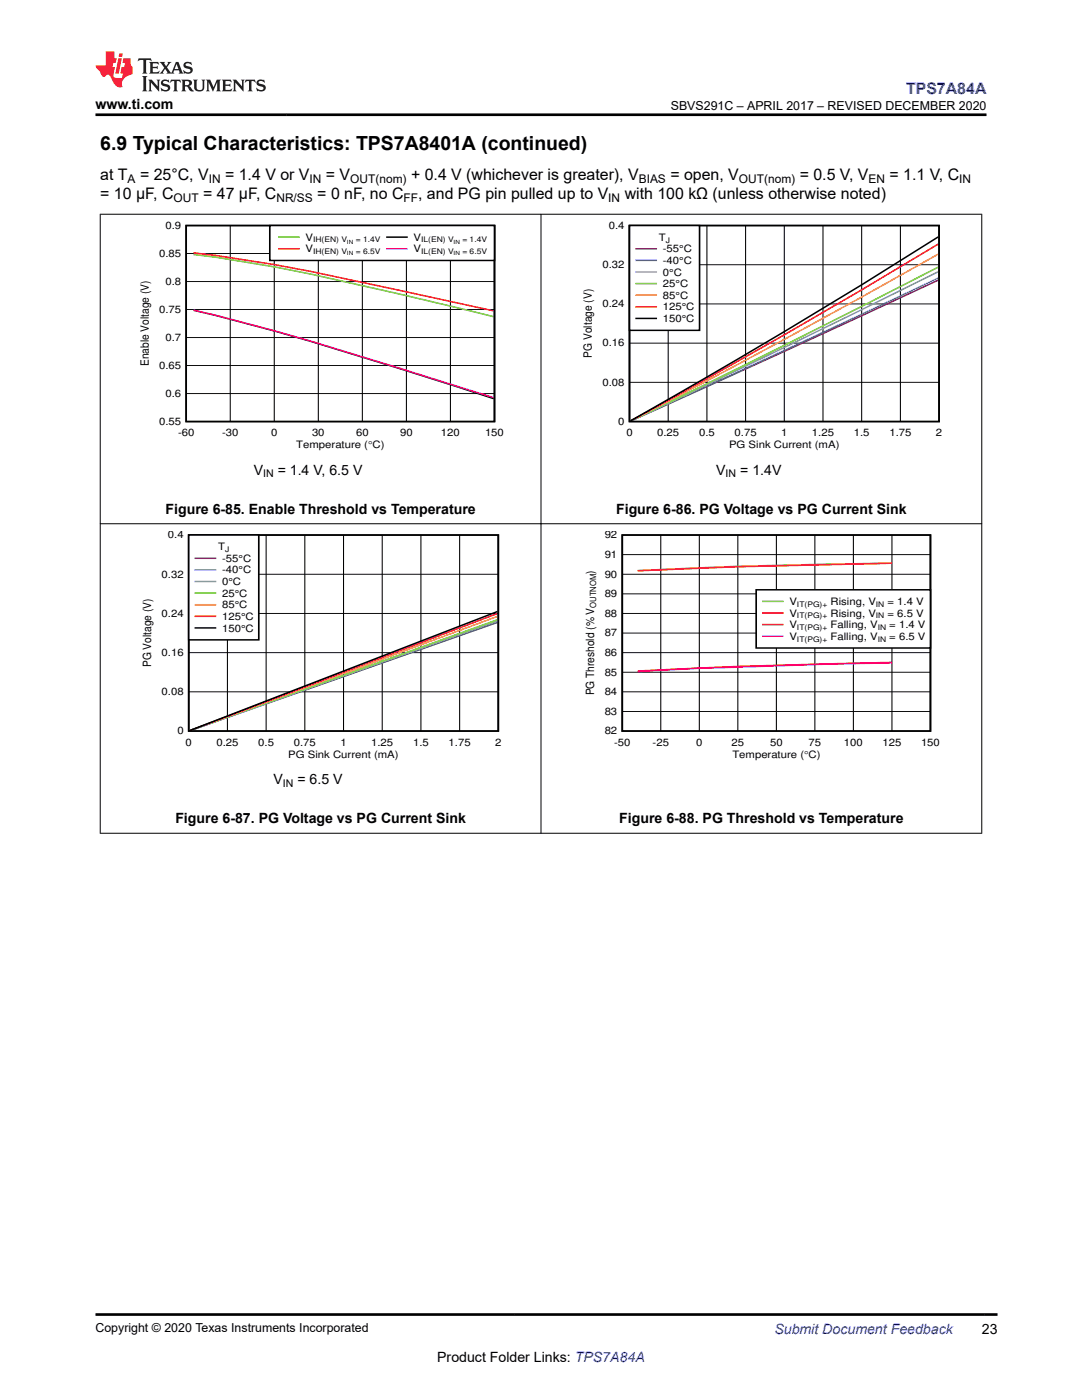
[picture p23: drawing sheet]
<svg xmlns="http://www.w3.org/2000/svg" width="216mm" height="279mm" viewBox="0 0 216 279" stroke-linecap="round" stroke-linejoin="round" font-family="sans-serif">
<defs><g id="words">
<text font-size="3.9" x="20" y="29.9">6.9 Typical Characteristics: TPS7A8401A (continued)</text>
<text font-size="3.2" fill="#00f" x="180.8" y="18.7">TPS7A84A</text>
<g font-size="3.2">
<text x="20" y="35.8">at T</text>
<text x="27.9" y="35.8">= 25°C, V</text>
<text x="44.9" y="35.8">= 1.4 V or V</text>
<text x="65" y="35.8">= V</text>
<text x="82" y="35.8">+ 0.4 V (whichever is greater), V</text>
<text x="133.8" y="35.8">= open, V</text>
<text x="159.6" y="35.8">= 0.5 V, V</text>
<text x="177.5" y="35.8">= 1.1 V, C</text>
<text x="20" y="39.6">= 10 μF, C</text>
<text x="40.5" y="39.6">= 47 μF, C</text>
<text x="63.3" y="39.6">= 0 nF, no C</text>
<text x="83.4" y="39.6">, and PG pin pulled up to V</text>
<text x="124.6" y="39.6">with 100 kΩ (unless otherwise noted)</text>
</g>
<g font-size="2.8">
<text x="19" y="21.8">www.ti.com</text>
<text x="50.6" y="94.7">V</text>
<text x="55.4" y="94.7">= 1.4 V, 6.5 V</text>
<text x="142.9" y="94.7">V</text>
<text x="147.7" y="94.7">= 1.4V</text>
<text x="33" y="102.5">Figure 6-85. Enable Threshold vs Temperature</text>
<text x="122.9" y="102.5">Figure 6-86. PG Voltage vs PG Current Sink</text>
<text x="54.6" y="156.5">V</text>
<text x="59.4" y="156.5">= 6.5 V</text>
<text x="35" y="164.3">Figure 6-87. PG Voltage vs PG Current Sink</text>
<text x="123.6" y="164.3">Figure 6-88. PG Threshold vs Temperature</text>
<text x="195.9" y="266.1">23</text>
<text x="87.2" y="271.7">Product Folder Links: TPS7A84A</text>
</g>
<text font-size="2.8" fill="#00f" x="154.5" y="266.2">Submit Document Feedback</text>
<g font-size="2.5">
<text x="133.8" y="21.9">SBVS291C – APRIL 2017 – REVISED DECEMBER 2020</text>
<text x="19" y="265.9">Copyright © 2020 Texas Instruments Incorporated</text>
</g>
<g font-size="2.4">
<text x="25.5" y="36.5">A</text>
<text x="34.6" y="40.3">OUT</text>
<text x="41.7" y="36.5">IN</text>
<text x="55.2" y="40.3">NR/SS</text>
<text x="61.8" y="36.5">IN</text>
<text x="69.9" y="36.5">OUT(nom)</text>
<text x="80.5" y="40.3">FF</text>
<text x="121.4" y="40.3">IN</text>
<text x="127.5" y="36.5">BIAS</text>
<text x="147.4" y="36.5">OUT(nom)</text>
<text x="173.3" y="36.5">EN</text>
<text x="191.4" y="36.5">IN</text>
</g>
<g font-size="2.3">
<text x="118.1" y="71.4" transform="rotate(-90 118.1 71.4)">PG Voltage (V)</text>
<text x="29.7" y="73.1" transform="rotate(-90 29.7 73.1)">Enable Voltage (V)</text>
<text x="118.6" y="114.5" transform="rotate(-90 118.6 114.5)">)</text>
<text x="30.2" y="133.1" transform="rotate(-90 30.2 133.1)">PG Voltage (V)</text>
<text x="118.6" y="138.8" transform="rotate(-90 118.6 138.8)">PG Threshold (% V</text>
</g>
<g font-size="2.1">
<text x="52.5" y="95.3">IN</text>
<text x="144.8" y="95.3">IN</text>
<text x="56.5" y="157.1">IN</text>
</g>
<g font-size="2">
<text x="33" y="45.7">0.9</text>
<text x="121.5" y="45.7">0.4</text>
<text x="31.7" y="51.3">0.85</text>
<text x="61" y="48">V</text>
<text x="61" y="50.4">V</text>
<text x="82.5" y="48">V</text>
<text x="82.5" y="50.4">V</text>
<text x="120.2" y="53.5">0.32</text>
<text x="131.5" y="48.1">T</text>
<text x="132.3" y="50.4">-55°C</text>
<text x="132.3" y="52.7">-40°C</text>
<text x="33" y="56.9">0.8</text>
<text x="132.3" y="55">0°C</text>
<text x="132.3" y="57.3">25°C</text>
<text x="132.3" y="59.6">85°C</text>
<text x="31.7" y="62.4">0.75</text>
<text x="120.2" y="61.3">0.24</text>
<text x="132.3" y="61.9">125°C</text>
<text x="132.3" y="64.3">150°C</text>
<text x="33" y="68">0.7</text>
<text x="120.2" y="69.1">0.16</text>
<text x="31.7" y="73.6">0.65</text>
<text x="120.2" y="77">0.08</text>
<text x="33" y="79.2">0.6</text>
<text x="31.7" y="84.8">0.55</text>
<text x="35.5" y="87.1">-60</text>
<text x="44.3" y="87.1">-30</text>
<text x="54.1" y="87.1">0</text>
<text x="59.1" y="89.4">Temperature (qC)</text>
<text x="62.3" y="87.1">30</text>
<text x="71" y="87.1">60</text>
<text x="79.8" y="87.1">90</text>
<text x="88" y="87.1">120</text>
<text x="96.8" y="87.1">150</text>
<text x="123.4" y="84.8">0</text>
<text x="125" y="87.1">0</text>
<text x="131.1" y="87.1">0.25</text>
<text x="139.5" y="87.1">0.5</text>
<text x="145.5" y="89.4">PG Sink Current (mA)</text>
<text x="146.6" y="87.1">0.75</text>
<text x="155.9" y="87.1">1</text>
<text x="162" y="87.1">1.25</text>
<text x="170.4" y="87.1">1.5</text>
<text x="177.5" y="87.1">1.75</text>
<text x="186.8" y="87.1">2</text>
<text x="33.5" y="107.4">0.4</text>
<text x="120.7" y="107.4">92</text>
<text x="43.5" y="109.8">T</text>
<text x="44.3" y="112.1">-55°C</text>
<text x="120.7" y="111.4">91</text>
<text x="32.3" y="115.3">0.32</text>
<text x="44.3" y="114.4">-40°C</text>
<text x="44.3" y="116.8">0°C</text>
<text x="44.3" y="119.1">25°C</text>
<text x="120.7" y="119.2">89</text>
<text x="120.7" y="115.3">90</text>
<text x="32.3" y="123.1">0.24</text>
<text x="44.3" y="121.4">85°C</text>
<text x="44.3" y="123.7">125°C</text>
<text x="120.7" y="123.1">88</text>
<text x="157.5" y="120.7">V</text>
<text x="157.5" y="123.1">V</text>
<text x="157.5" y="125.4">V</text>
<text x="165.7" y="120.7">Rising, V</text>
<text x="165.7" y="123.1">Rising, V</text>
<text x="165.7" y="125.4">Falling, V</text>
<text x="177.1" y="120.7">= 1.4 V</text>
<text x="177.1" y="123.1">= 6.5 V</text>
<text x="177.4" y="125.4">= 1.4 V</text>
<text x="32.3" y="130.9">0.16</text>
<text x="44.3" y="126">150°C</text>
<text x="120.7" y="130.9">86</text>
<text x="120.7" y="127">87</text>
<text x="157.5" y="127.7">V</text>
<text x="165.7" y="127.7">Falling, V</text>
<text x="177.4" y="127.7">= 6.5 V</text>
<text x="120.7" y="134.8">85</text>
<text x="32.3" y="138.7">0.08</text>
<text x="120.7" y="142.7">83</text>
<text x="120.7" y="138.7">84</text>
<text x="35.4" y="146.6">0</text>
<text x="37" y="148.9">0</text>
<text x="43.2" y="148.9">0.25</text>
<text x="51.5" y="148.9">0.5</text>
<text x="58.6" y="148.9">0.75</text>
<text x="67.9" y="148.9">1</text>
<text x="74.1" y="148.9">1.25</text>
<text x="82.4" y="148.9">1.5</text>
<text x="89.5" y="148.9">1.75</text>
<text x="98.8" y="148.9">2</text>
<text x="120.7" y="146.6">82</text>
<text x="122.5" y="148.9">-50</text>
<text x="130.2" y="148.9">-25</text>
<text x="138.9" y="148.9">0</text>
<text x="146" y="148.9">25</text>
<text x="153.7" y="148.9">50</text>
<text x="161.4" y="148.9">75</text>
<text x="168.4" y="148.9">100</text>
<text x="176.1" y="148.9">125</text>
<text x="183.8" y="148.9">150</text>
<text x="57.5" y="151.2">PG Sink Current (mA)</text>
<text x="146.1" y="151.2">Temperature (qC)</text>
</g>
<text font-size="1.7" x="119" y="121.3" transform="rotate(-90 119 121.3)">OUTNOM</text>
<g font-size="1.5">
<text x="62.5" y="48.4">IH(EN) V</text>
<text x="62.5" y="50.7">IH(EN) V</text>
<text x="71" y="48.4">= 1.4V</text>
<text x="71" y="50.7">= 6.5V</text>
<text x="84" y="48.4">IL(EN) V</text>
<text x="84" y="50.7">IL(EN) V</text>
<text x="92.3" y="48.4">= 1.4V</text>
<text x="92.3" y="50.7">= 6.5V</text>
<text x="132.9" y="48.4">J</text>
<text x="44.9" y="110.2">J</text>
<text x="159" y="121.1">IT(PG)+</text>
<text x="159" y="123.4">IT(PG)+</text>
<text x="159" y="125.7">IT(PG)+</text>
<text x="174.8" y="121.1">IN</text>
<text x="174.8" y="123.4">IN</text>
<text x="175.1" y="125.7">IN</text>
<text x="159" y="128">IT(PG)+</text>
<text x="175.1" y="128">IN</text>
</g>
<g font-size="1.1">
<text x="69.2" y="48.6">IN</text>
<text x="69.2" y="51">IN</text>
<text x="90.5" y="48.6">IN</text>
<text x="90.5" y="51">IN</text>
</g>
</g></defs>
<path d="M37.2 45h61.5v39.1h-61.5zM38.6 61.9a515.7 515.7 0 0 1 41 11.6l18.9 6.1" fill="none" stroke="#000" stroke-width=".31"/>
<path d="M37.2 56.2h61.5M37.2 50.6h61.5M45.9 45v39.1M54.7 45v39.1M63.5 45v39.1M72.3 45v39.1M81.1 45v39.1M89.9 45v39.1M37.2 78.5h61.5M37.2 72.9h61.5M37.2 67.4h61.5M37.2 61.8h61.5" fill="none" stroke="#000" stroke-width=".2"/>
<path d="M38.6 50.8a339 339 0 0 1 41 7.9l18.9 4.5" fill="none" stroke="#98cc00" stroke-width=".31"/>
<path d="M38.6 50.5a355.1 355.1 0 0 1 41 7.4l18.9 4.1" fill="none" stroke="#f00" stroke-width=".31"/>
<path d="M38.6 61.9a518.8 518.8 0 0 1 41 11.5l18.9 5.9" fill="none" stroke="#f0f" stroke-width=".31"/>
<path d="M53.8 45h44.9v7h-44.9z" fill-rule="evenodd" fill="#fff"/>
<path d="M53.8 45h44.9v7h-44.9zM77.2 47.3h4M125.6 45h61.8v39.1h-61.8zM187.2 47.3a1416.9 1416.9 0 0 1-61.4 36.7" fill="none" stroke="#000" stroke-width=".31"/>
<path d="M55.7 47.3h3.9M187.2 53.3l-30.7 15.6-30.6 15.1" fill="none" stroke="#98cc00" stroke-width=".31"/>
<path d="M55.7 49.6h3.9M187.2 48.7a1657.3 1657.3 0 0 1-61.3 35.3" fill="none" stroke="#f00" stroke-width=".31"/>
<path d="M77.2 49.6h4" fill="none" stroke="#f0f" stroke-width=".31"/>
<path d="M125.6 52.8h61.8M133.3 45v39.1M141.1 45v39.1M148.8 45v39.1M156.5 45v39.1M164.2 45v39.1M171.9 45v39.1M179.7 45v39.1M125.6 76.3h61.8M125.6 68.5h61.8M125.6 60.7h61.8" fill="none" stroke="#000" stroke-width=".2"/>
<path d="M187.2 55.9l-30.7 14.2-30.6 13.9" fill="none" stroke="#7f007f" stroke-width=".31"/>
<path d="M187.2 55.5l-30.7 14.4-30.6 14.1" fill="none" stroke="#3265ff" stroke-width=".31"/>
<path d="M187.2 54.2l-30.7 15.1-30.6 14.7" fill="none" stroke="#32cccc" stroke-width=".31"/>
<path d="M187.2 50.7a1993 1993 0 0 1-61.3 33.3" fill="none" stroke="#ff9800" stroke-width=".31"/>
<path d="M125.6 45h14v20.9h-14z" fill-rule="evenodd" fill="#fff"/>
<path d="M125.6 45h14v20.9h-14zM126.9 63.5h4M37.7 106.8h61.7v39.1h-61.7zM99.3 122l-61.3 23.8" fill="none" stroke="#000" stroke-width=".31"/>
<path d="M126.9 49.6h4M99.3 124.2l-61.2 21.6" fill="none" stroke="#7f007f" stroke-width=".31"/>
<path d="M126.9 52h4M99.3 124.1l-61.2 21.7" fill="none" stroke="#3265ff" stroke-width=".31"/>
<path d="M126.9 54.3h4M99.3 123.9l-61.2 21.9" fill="none" stroke="#32cccc" stroke-width=".31"/>
<path d="M126.9 56.6h4M99.3 123.7l-61.2 22.1" fill="none" stroke="#98cc00" stroke-width=".31"/>
<path d="M126.9 58.9h4M99.3 123l-61.3 22.8" fill="none" stroke="#ff9800" stroke-width=".31"/>
<path d="M126.9 61.2h4M99.3 122.4l-61.3 23.4" fill="none" stroke="#f00" stroke-width=".31"/>
<path d="M37.7 114.6h61.7M45.4 106.8v39.1M53.1 106.8v39.1M60.8 106.8v39.1M68.5 106.8v39.1M76.3 106.8v39.1M84 106.8v39.1M91.7 106.8v39.1M37.7 138.1h61.7M37.7 130.3h61.7M37.7 122.4h61.7" fill="none" stroke="#000" stroke-width=".2"/>
<path d="M37.7 106.8h13.9v20.9h-13.9z" fill-rule="evenodd" fill="#fff"/>
<path d="M37.7 106.8h13.9v20.9h-13.9zM124.2 106.8h61.5v39.1h-61.5zM39 125.3h4" fill="none" stroke="#000" stroke-width=".31"/>
<path d="M39 111.4h4" fill="none" stroke="#7f007f" stroke-width=".31"/>
<path d="M39 113.7h4" fill="none" stroke="#3265ff" stroke-width=".31"/>
<path d="M39 116.1h4" fill="none" stroke="#32cccc" stroke-width=".31"/>
<path d="M39 118.4h4M178 112.4a1154.8 1154.8 0 0 0-50.8 1.5" fill="none" stroke="#98cc00" stroke-width=".31"/>
<path d="M39 120.7h4" fill="none" stroke="#ff9800" stroke-width=".31"/>
<path d="M178 112.4a1440.8 1440.8 0 0 0-50.8 1.5M39 123h4M178 132.2a1325.4 1325.4 0 0 0-50.8 1.7" fill="none" stroke="#f00" stroke-width=".31"/>
<g fill="none" stroke="#000" stroke-width=".2">
<path d="M124.2 118.5h61.5M124.2 114.6h61.5M124.2 110.7h61.5M131.9 106.8v39.1M139.5 106.8v39.1M147.2 106.8v39.1M154.9 106.8v39.1M162.6 106.8v39.1M170.3 106.8v39.1M178 106.8v39.1M124.2 138.1h61.5M124.2 134.2h61.5"/>
<path d="M124.2 130.3h61.5M124.2 126.3h61.5M124.2 122.4h61.5M124.2 142h61.5"/>
</g>
<path d="M178 132.3a1610.3 1610.3 0 0 0-50.8 1.7" fill="none" stroke="#f0f" stroke-width=".31"/>
<path d="M150.9 117.7h34.8v11.6h-34.8z" fill-rule="evenodd" fill="#fff"/>
<path d="M150.9 117.7h34.8v11.6h-34.8z" fill="none" stroke="#000" stroke-width=".31"/>
<path d="M152.2 120h4" fill="none" stroke="#98cc00" stroke-width=".31"/>
<path d="M152.2 122.3h4M152.2 124.7h4" fill="none" stroke="#f00" stroke-width=".31"/>
<path d="M152.2 127h4" fill="none" stroke="#f0f" stroke-width=".31"/>
<path d="M19.9 42.8h176.1M20 42.7v123.7M107.9 42.7v123.7M195.9 42.7v123.7M19.9 104.5h176.1M19.9 166.3h176.1" fill="none" stroke="#000" stroke-width=".2"/>
<path d="M27.7 11.6l-.2 .6 .5-.2h.6v.1v2.2l-.2 .4h1l-.2-.4v-2.2v-.1h.5l.5 .2-.1-.6zM29.8 12.4l.2 .3v1.6l-.2 .4h1.9l.1-.6a1.08 1.08 0 0 1-1.3 .2v-.7h.6l.4 .2v-.7l-.4 .2h-.6v-.5l.2-.2a1 1 0 0 1 1 .3l-.1-.5zM31.8 12.4l1 1.1-1 1.2h.9l-.2-.2 .4-.8 .5 .8-.2 .2h1.6l-.2-.2 .1-.5h1l.1 .5-.1 .2h.9l-.2-.4-.8-1.9h-.5l-1 2.1-.8-1.1 .9-1h-.8l.2 .2-.5 .6-.3-.6 .1-.2zM35.2 12.8l.4 1h-.8zM36.8 12.5a.65 .65 0 0 0-.2 .7 .65 .65 0 0 0 .6 .5l.7 .1 .1 .3a.79 .79 0 0 1-.7 .4 .79 .79 0 0 1-.7-.5l.1 .7 .2-.1a.93 .93 0 0 0 1.1 0 .93 .93 0 0 0 .4-.9 1.46 1.46 0 0 0-1.2-.6l-.1-.3a1.09 1.09 0 0 1 1.2 .2l-.2-.6-.1 .1-.6-.2zM28.4 15.2l.2 .4v2.2l-.2 .4h1l-.2-.4v-2.2l.2-.4zM29.6 15.9l.2 .4v1.5l-.2 .4h.8l-.3-.4v-1.3l1.7 1.8v-2l.2-.4h-.8l.2 .2 .1 1.1-1.2-1.3zM32.3 16a.65 .65 0 0 0-.2 .8 .65 .65 0 0 0 .7 .4l.6 .2 .1 .2a.79 .79 0 0 1-.7 .4 .79 .79 0 0 1-.7-.5l.1 .7 .2-.1a.93 .93 0 0 0 1.1 .1 .93 .93 0 0 0 .4-1 1.46 1.46 0 0 0-1.2-.5l-.1-.4a1.09 1.09 0 0 1 1.2 .2l-.2-.6-.1 .1-.6-.1zM34.1 15.9l-.1 .6a.63 .63 0 0 1 .7-.3l.1 1.6-.3 .4h1l-.2-.4v-1.6a.66 .66 0 0 1 .8 .3l-.1-.6zM36.2 15.9l.2 .4v1.5l-.2 .4h.9l-.2-.2v-.7h.5l.1 .2a.79 .79 0 0 0 1.2 .6l-1-.9a.61 .61 0 0 0 .6-.6 .61 .61 0 0 0-.5-.7zM36.9 16.2h.2a.47 .47 0 0 1 .5 .1 .47 .47 0 0 1 .1 .5l-.2 .1-.6 .1zM38.5 15.9l.2 .2a2.27 2.27 0 0 0 .4 2 1.04 1.04 0 0 0 1.7-.7v-1.3l.2-.2h-.8l.2 .4v1.1a.6 .6 0 0 1-.6 .6 .6 .6 0 0 1-.6-.6v-1.1l.3-.4zM41.1 15.9l.2 .4v1.5l-.2 .4h.7l-.2-.4v-1.4l.9 1.9 .8-1.9v1.4l-.2 .4h1l-.3-.4v-1.5l.3-.4h-.8l-.7 1.5-.7-1.5zM44.3 15.9l.2 .4v1.5l-.2 .4h1.9l.1-.6a1.09 1.09 0 0 1-1.3 .2v-.7h.6l.4 .2v-.6l-.4 .2h-.6v-.6l.2-.1a1.01 1.01 0 0 1 1 .3l-.1-.6zM46.4 15.9l.3 .4v1.5l-.3 .4h.8l-.2-.4v-1.3l1.6 1.8v-2l.2-.4h-.7l.2 .2v1.1l-1.2-1.3zM49 15.9l-.1 .6a.63 .63 0 0 1 .8-.3v1.6l-.3 .4h1l-.2-.4v-1.6a.66 .66 0 0 1 .8 .3l-.1-.6zM51.4 16a.65 .65 0 0 0-.2 .8 .65 .65 0 0 0 .6 .4l.6 .2 .2 .2a.79 .79 0 0 1-.8 .4 .79 .79 0 0 1-.6-.5l.1 .7 .2-.1a.93 .93 0 0 0 1 .1 .93 .93 0 0 0 .5-1 1.46 1.46 0 0 0-1.3-.5l-.1-.4a1.09 1.09 0 0 1 1.3 .2l-.2-.6-.2 .1-.5-.1z" fill="#231f20"/>
<path d="M21.1 10.3v2.7h-2v.4l.9 1a.95 .95 0 0 0 .9 .9 .59 .59 0 0 1 .6-.4 .59 .59 0 0 1 .5 .3l.4 .8a1.59 1.59 0 0 0 2.1 1.4 1.61 1.61 0 0 1 1-2.3l1-.3-.1-1.5a1.59 1.59 0 0 1-.4-1.7h-1.4l-.2 .9h.5l-.1 .9h-.5l-.2 .9v.3l.4 .1-.2 .9h-.6a.73 .73 0 0 1-1.1-.7l.3-1.5h-.5l.2-.9h.5l.2-.9h-.5v-1.3zM23.6 11.6l-.6 3.1h.7l.6-3.1zM23.8 10.7l-.1 .6h.7l.1-.6z" fill="#ed1c24"/>
<path d="M19 22.9h177.8M19 262.3h180" fill="none" stroke="#000" stroke-width=".53"/>
<use href="#words"/>
</svg>
